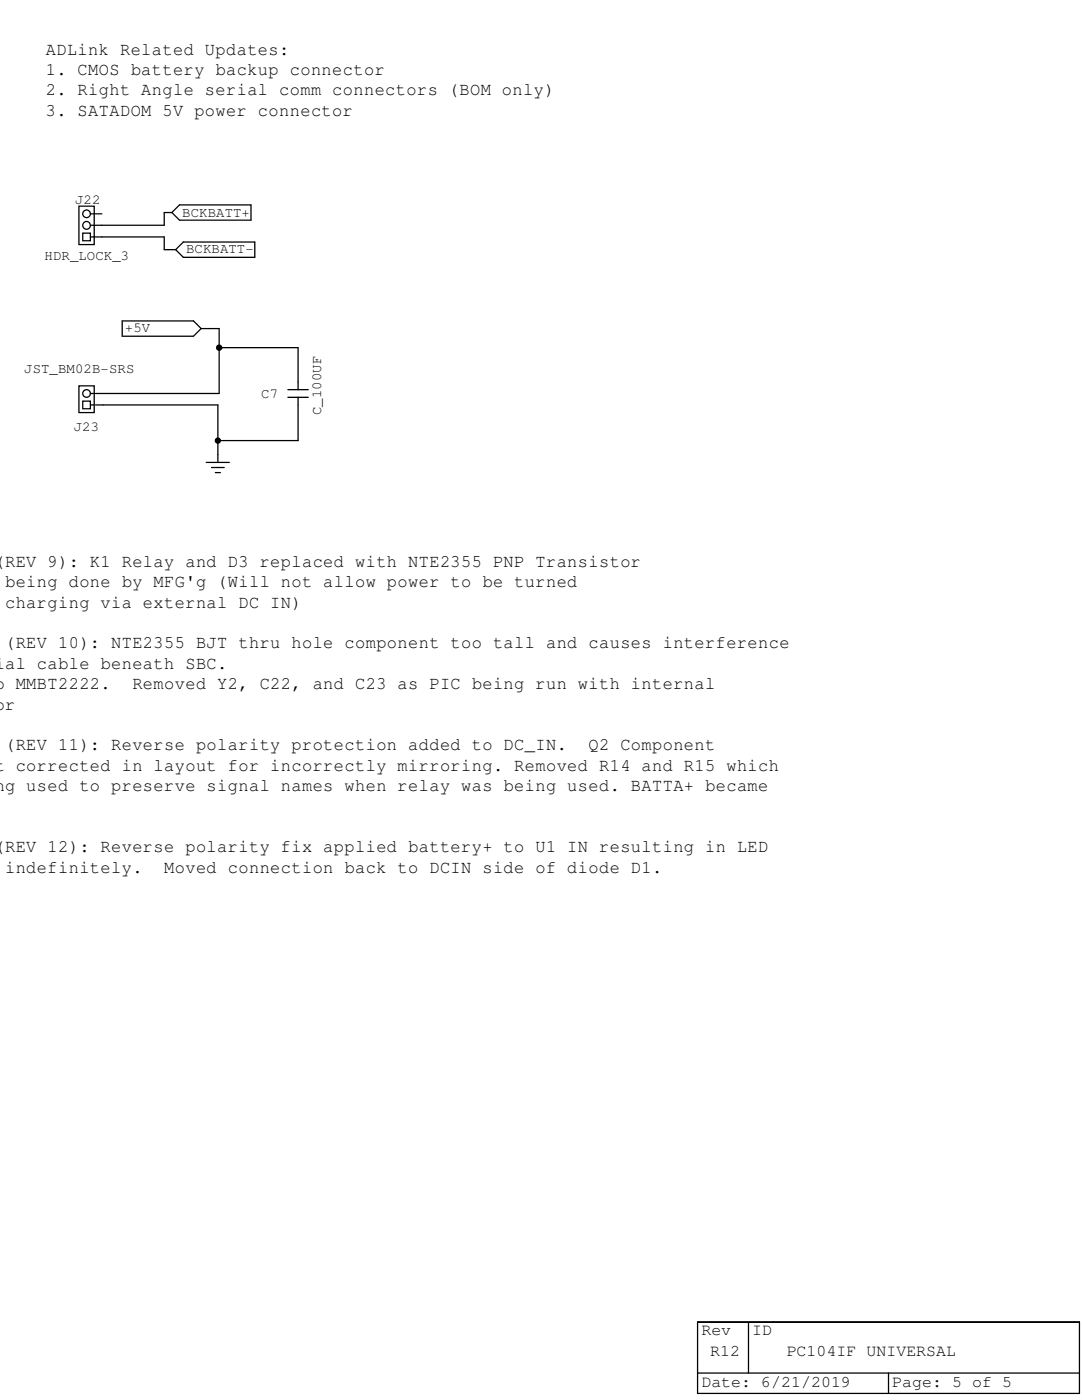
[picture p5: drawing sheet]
<svg xmlns="http://www.w3.org/2000/svg" width="216mm" height="279mm" viewBox="0 0 216 279" stroke-linecap="round" stroke-linejoin="round" font-family="sans-serif">
<defs><g id="words">
<g font-size="3.6">
<text x="9.1" y="10.9">ADLink Related Updates:</text>
<text x="9.1" y="15">1. CMOS battery backup connector</text>
<text x="9.1" y="19.1">2. Right Angle serial comm connectors (BOM only)</text>
<text x="9.1" y="23.1">3. SATADOM 5V power connector</text>
<text x="1" y="113.1">REV 9): K1 Relay and D3 replaced with NTE2355 PNP Transistor</text>
<text x="1" y="117.2">being done by MFG'g (Will not allow power to be turned</text>
<text x="1" y="121.3">charging via external DC IN)</text>
<text x="1" y="129.4">(REV 10): NTE2355 BJT thru hole component too tall and causes interference</text>
<text x="1" y="133.5">al cable beneath SBC.</text>
<text x="3.1" y="137.5">MMBT2222.</text>
<text x="26.4" y="137.5">Removed Y2, C22, and C23 as PIC being run with internal</text>
<text x="1" y="141.6">r</text>
<text x="1" y="149.7">(REV 11): Reverse polarity protection added to DC_IN.</text>
<text x="117.4" y="149.7">Q2 Component</text>
<text x="3.1" y="153.8">corrected in layout for incorrectly mirroring. Removed R14 and R15 which</text>
<text x="1" y="157.9">g used to preserve signal names when relay was being used. BATTA+ became</text>
<text x="1" y="170.1">REV 12): Reverse polarity fix applied battery+ to U1 IN resulting in LED</text>
<text x="1" y="174.2">indefinitely.</text>
<text x="32.8" y="174.2">Moved connection back to DCIN side of diode D1.</text>
</g>
<g font-size="3.3">
<text x="140" y="266.5">Rev</text>
<text x="150.1" y="266.5">ID</text>
<text x="141.7" y="270.6">R12</text>
<text x="157" y="270.6">PC104IF UNIVERSAL</text>
<text x="140" y="276.9">Date: 6/21/2019</text>
<text x="178.1" y="276.9">Page: 5 of 5</text>
</g>
<g font-size="2.8">
<text x="15" y="40.7">J22</text>
<text x="36.4" y="43.2">BCKBATT+</text>
<text x="8.9" y="51.9">HDR_LOCK_3</text>
<text x="37.1" y="50.6">BCKBATT-</text>
<text x="24.9" y="66.3">+5V</text>
<text x="4.8" y="74.5">JST_BM02B-SRS</text>
<text x="52.1" y="79.3">C7</text>
<text x="64.1" y="82.9" transform="rotate(-90 64.1 82.9)">C_100UF</text>
<text x="14.7" y="85.9">J23</text>
</g>
</g></defs>
<g fill="none" stroke="#000" stroke-width=".25">
<path d="M32.8 42.4h1.5M33.5 49.8h1.6M35.1 49.8l1.5-1.5h14.2v3.1h-14.2zM35.8 40.9h14.3v3h-14.3l-1.5-1.5zM24.4 64.1h14.2l1.5 1.5-1.5 1.5h-14.2zM40.1 65.6h1.6M57.4 79.3h4.1M57.4 77.8h4.1M59.5 76.2v1.6M59.5 79.3v1.5M41.1 92.3h4.7M42.2 93.3h2.5"/>
<path d="M43 94.3h1M43.5 90.7v1.6"/>
</g>
<path d="M15.7 41.1h3.1v7.7h-3.1z" fill-rule="evenodd" fill="#fff"/>
<path d="M15.7 41.1h3.1v7.7h-3.1z" fill="none" stroke="#000" stroke-width=".25"/>
<path d="M16.5 46.5h1.5v1.5h-1.5z" fill-rule="evenodd" fill="#fff"/>
<path d="M16.5 46.5h1.5v1.5h-1.5z" fill="none" stroke="#000" stroke-width=".25"/>
<circle cx="17.3" cy="45" r=".77" fill="#fff"/>
<circle cx="17.3" cy="45" r=".77" fill="none" stroke="#000" stroke-width=".25"/>
<circle cx="17.3" cy="42.7" r=".76" fill="#fff"/>
<g fill="none" stroke="#000" stroke-width=".25">
<path d="M18 47.3h2.3M18 45h2.3M18 42.7h2.3"/>
<circle cx="17.3" cy="42.7" r=".76"/>
</g>
<path d="M15.7 77h3.1v5.3h-3.1z" fill-rule="evenodd" fill="#fff"/>
<path d="M15.7 77h3.1v5.3h-3.1z" fill="none" stroke="#000" stroke-width=".25"/>
<path d="M16.5 80.1h1.5v1.5h-1.5z" fill-rule="evenodd" fill="#fff"/>
<path d="M16.5 80.1h1.5v1.5h-1.5z" fill="none" stroke="#000" stroke-width=".25"/>
<circle cx="17.3" cy="78.5" r=".76" fill="#fff"/>
<g fill="none" stroke="#000" stroke-width=".25">
<path d="M20.3 47.3h12.5v2.5h.7M32.8 42.4v2.6h-12.5M18 78.5h.8M41.7 65.6h2v12.9h-24.7M43.7 69.4h15.8v6.8M18 80.8h.8M19 80.8h24.5v9.9M59.5 80.8v7.1h-16M139.2 263.9h76.2v14.2h-76.2zM139.2 274h76.2M149.4 263.9v10.1M177.3 274v4.1"/>
<circle cx="17.3" cy="78.5" r=".76"/>
<circle cx="43.7" cy="69.4" r=".51"/>
<circle cx="43.5" cy="87.9" r=".51"/>
</g>
<g fill="#000">
<circle cx="43.7" cy="69.4" r=".51"/>
<circle cx="43.5" cy="87.9" r=".51"/>
</g>
<use href="#words"/>
</svg>
